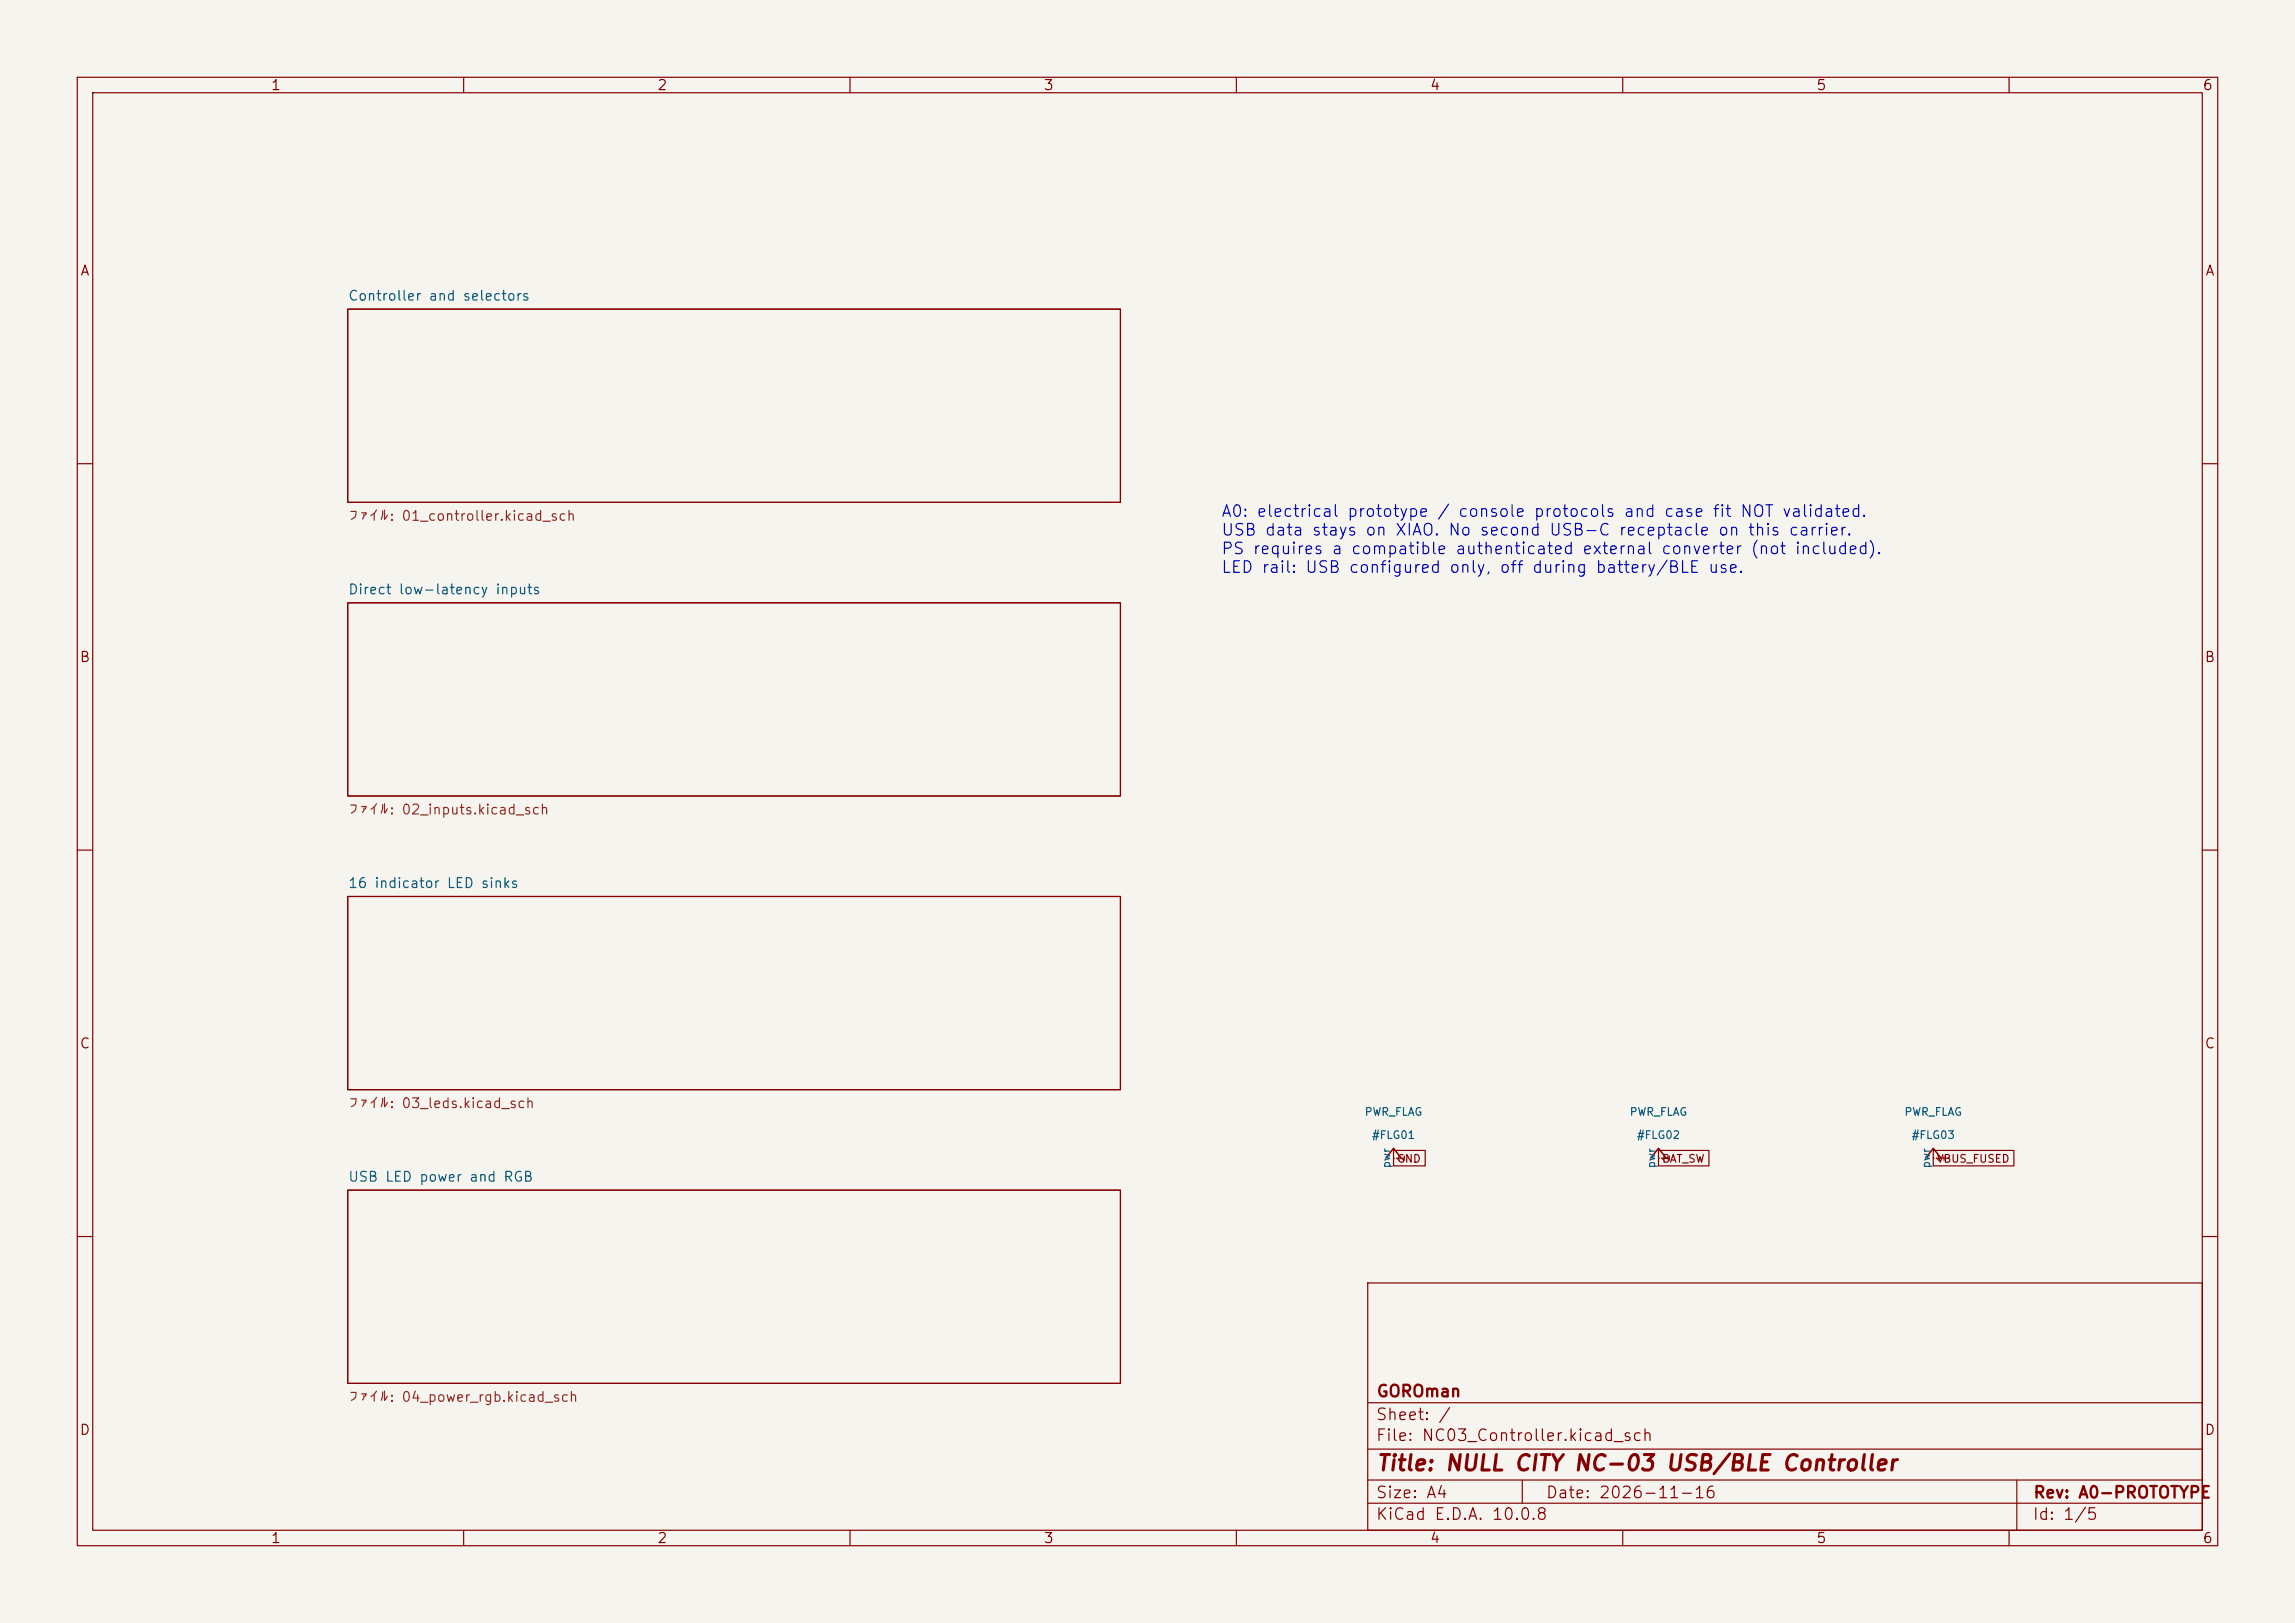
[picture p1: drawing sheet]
<svg xmlns="http://www.w3.org/2000/svg" width="297mm" height="210mm" viewBox="0 0 297 210" stroke-linecap="round" stroke-linejoin="round" font-family="sans-serif">
<defs><g id="words">
<text font-size="2" fill="#840000" x="178" y="190.8">Title: NULL CITY NC-03 USB/BLE Controller</text>
<g font-size="1.5" fill="#0000c2">
<text x="158" y="67.3">A0: electrical prototype / console protocols and case fit NOT validated.</text>
<text x="158" y="69.7">USB data stays on XIAO. No second USB-C receptacle on this carrier.</text>
<text x="158" y="72.1">PS requires a compatible authenticated external converter (not included).</text>
<text x="158" y="74.5">LED rail: USB configured only, off during battery/BLE use.</text>
</g>
<g font-size="1.5" fill="#840000">
<text x="178" y="184.1">Sheet: /</text>
<text x="178" y="181.1">GOROman</text>
<text x="178" y="186.8">File: NC03_Controller.kicad_sch</text>
<text x="178" y="197">KiCad E.D.A. 10.0.8</text>
<text x="178" y="194.2">Size: A4</text>
<text x="200" y="194.2">Date: 2026-11-16</text>
<text x="263" y="197">Id: 1/5</text>
<text x="263" y="194.2">Rev: A0-PROTOTYPE</text>
</g>
<g font-size="1.3" fill="#840000">
<text x="35" y="12">1</text>
<text x="85" y="12">2</text>
<text x="135" y="12">3</text>
<text x="185" y="12">4</text>
<text x="235" y="12">5</text>
<text x="285" y="12">6</text>
<text x="10.3" y="36">A</text>
<text x="285.3" y="36">A</text>
<text x="10.2" y="86">B</text>
<text x="285.2" y="86">B</text>
<text x="10.2" y="136">C</text>
<text x="285.2" y="136">C</text>
<text x="10.2" y="186">D</text>
<text x="285.2" y="186">D</text>
<text x="35" y="200">1</text>
<text x="85" y="200">2</text>
<text x="135" y="200">3</text>
<text x="185" y="200">4</text>
<text x="235" y="200">5</text>
<text x="285" y="200">6</text>
</g>
<g font-size="1.3" fill="#006464">
<text x="45" y="39.2">Controller and selectors</text>
<text x="45" y="77.2">Direct low-latency inputs</text>
<text x="45" y="115.2">16 indicator LED sinks</text>
<text x="45" y="153.2">USB LED power and RGB</text>
</g>
<g font-size="1.3" fill="#725600">
<text x="45" y="67.7">ファイル: 01_controller.kicad_sch</text>
<text x="45" y="105.7">ファイル: 02_inputs.kicad_sch</text>
<text x="45" y="143.7">ファイル: 03_leds.kicad_sch</text>
<text x="45" y="181.7">ファイル: 04_power_rgb.kicad_sch</text>
</g>
<g font-size="1" fill="#006464">
<text x="176.5" y="144.6">PWR_FLAG</text>
<text x="177.5" y="147.6">#FLG01</text>
<text x="210.8" y="144.6">PWR_FLAG</text>
<text x="211.7" y="147.6">#FLG02</text>
<text x="246.4" y="144.6">PWR_FLAG</text>
<text x="247.3" y="147.6">#FLG03</text>
<text x="180.2" y="151.2" transform="rotate(-90 180.2 151.2)">pwr</text>
<text x="214.4" y="151.2" transform="rotate(-90 214.4 151.2)">pwr</text>
<text x="250" y="151.2" transform="rotate(-90 250 151.2)">pwr</text>
</g>
<g font-size="1" fill="#840000">
<text x="180.7" y="150.7">GND</text>
<text x="215" y="150.7">BAT_SW</text>
<text x="250.6" y="150.7">VBUS_FUSED</text>
</g>
<g font-size="1" fill="#a90000">
<text x="182" y="150.4" transform="rotate(-90 182 150.4)">1</text>
<text x="216.3" y="150.4" transform="rotate(-90 216.3 150.4)">1</text>
<text x="251.9" y="150.4" transform="rotate(-90 251.9 150.4)">1</text>
</g>
</g></defs>
<path d="M0 0h297v210h-297z" fill="#f5f4ef" stroke="#f5f4ef" stroke-width=".13"/>
<g fill="none" stroke="#840000" stroke-width=".15">
<path d="M10 10h277v190h-277zM12 12h273v186h-273zM60 10v2M110 10v2M160 10v2M210 10v2M260 10v2M45 40h100v25h-100zM10 60h2M45 78h100v25h-100zM285 60h2M10 110h2"/>
<path d="M45 116h100v25h-100zM285 110h2M45 154h100v25h-100zM180.3 149.9h.1M180.3 148.9h4.1v2h-4.1zM214.6 149.9h.1M214.6 148.9h6.6v2h-6.6zM250.2 149.9h.1M250.2 148.9h10.4v2h-10.4zM10 160h2M177 166h108v32h-108zM285 160h2"/>
<path d="M60 198v2M110 198v2M160 198v2M177 194.5h108M177 191.5h108M177 187.5h108M177 181.5h108M197 191.5v3M210 198v2M260 198v2M261 191.5v6.5"/>
</g>
<path d="M179.3 149.9l1-1.3 1 1.3M213.6 149.9l1-1.3 1 1.3M249.2 149.9l1-1.3 1 1.3" fill="none" stroke="#840000" stroke-width=".2"/>
<use href="#words"/>
</svg>
